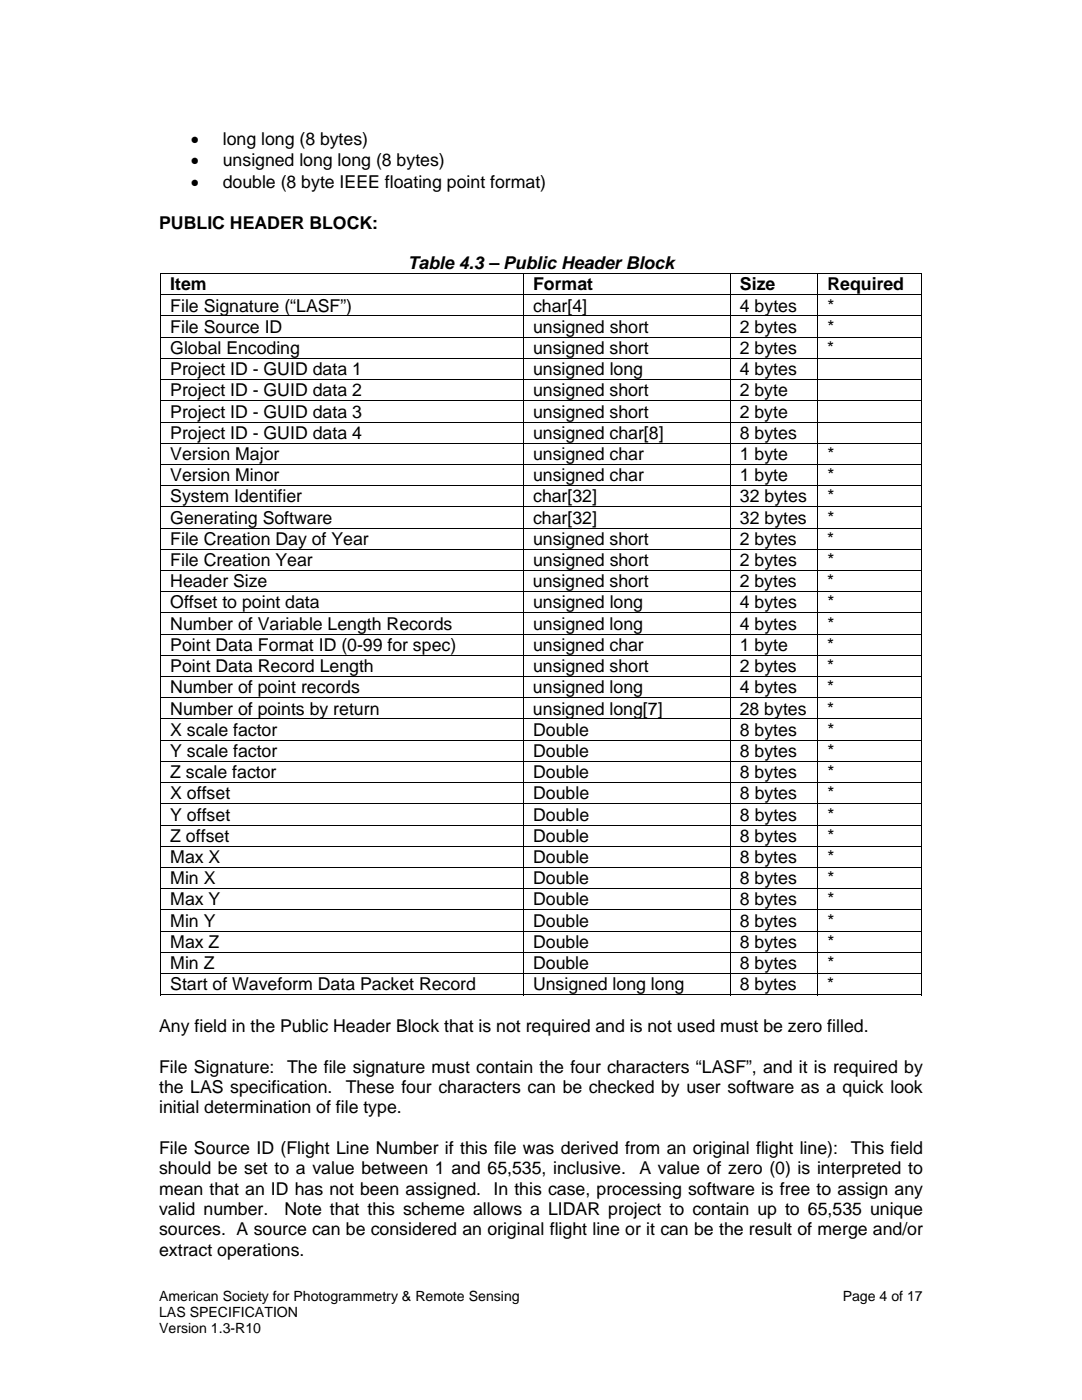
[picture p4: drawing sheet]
<svg xmlns="http://www.w3.org/2000/svg" width="216mm" height="279mm" viewBox="0 0 216 279" stroke-linecap="round" stroke-linejoin="round" font-family="sans-serif">
<defs><g id="words">
<g font-size="3.5">
<text x="38.1" y="28.9">•</text>
<text x="44.5" y="28.9">long long (8 bytes)</text>
<text x="38.1" y="33.2">•</text>
<text x="44.5" y="33.2">unsigned long long (8 bytes)</text>
<text x="38.1" y="37.5">•</text>
<text x="44.5" y="37.5">double (8 byte IEEE floating point format)</text>
<text x="31.7" y="45.6">PUBLIC HEADER BLOCK:</text>
<text x="81.4" y="53.8">Table 4.3 – Public Header Block</text>
<text x="34" y="58">Item</text>
<text x="106.4" y="58">Format</text>
<text x="147.6" y="58">Size</text>
<text x="165.1" y="58">Required</text>
<text x="34" y="62.2">File Signature (“LASF”)</text>
<text x="106.4" y="62.2">char[4]</text>
<text x="147.6" y="62.2">4 bytes</text>
<text x="165.1" y="62.2">*</text>
<text x="34" y="66.4">File Source ID</text>
<text x="34" y="70.6">Global Encoding</text>
<text x="106.4" y="70.6">unsigned short</text>
<text x="106.4" y="66.4">unsigned short</text>
<text x="147.6" y="70.6">2 bytes</text>
<text x="147.6" y="66.4">2 bytes</text>
<text x="165.1" y="70.6">*</text>
<text x="165.1" y="66.4">*</text>
<text x="34" y="74.9">Project ID - GUID data 1</text>
<text x="106.4" y="74.9">unsigned long</text>
<text x="147.6" y="74.9">4 bytes</text>
<text x="34" y="79.1">Project ID - GUID data 2</text>
<text x="34" y="83.3">Project ID - GUID data 3</text>
<text x="106.4" y="79.1">unsigned short</text>
<text x="106.4" y="83.3">unsigned short</text>
<text x="147.6" y="79.1">2 byte</text>
<text x="147.6" y="83.3">2 byte</text>
<text x="34" y="87.6">Project ID - GUID data 4</text>
<text x="106.4" y="87.6">unsigned char[8]</text>
<text x="147.6" y="87.6">8 bytes</text>
<text x="34" y="91.8">Version Major</text>
<text x="106.4" y="91.8">unsigned char</text>
<text x="147.6" y="91.8">1 byte</text>
<text x="165.1" y="91.8">*</text>
<text x="34" y="96">Version Minor</text>
<text x="34" y="100.3">System Identifier</text>
<text x="106.4" y="96">unsigned char</text>
<text x="106.4" y="100.3">char[32]</text>
<text x="147.6" y="96">1 byte</text>
<text x="147.7" y="100.3">32 bytes</text>
<text x="165.1" y="96">*</text>
<text x="165.1" y="100.3">*</text>
<text x="34" y="104.5">Generating Software</text>
<text x="106.4" y="104.5">char[32]</text>
<text x="147.6" y="104.5">32 bytes</text>
<text x="165.1" y="104.5">*</text>
<text x="34" y="108.7">File Creation Day of Year</text>
<text x="34" y="113">File Creation Year</text>
<text x="106.4" y="108.7">unsigned short</text>
<text x="106.4" y="113">unsigned short</text>
<text x="147.6" y="108.7">2 bytes</text>
<text x="147.6" y="113">2 bytes</text>
<text x="165.1" y="108.7">*</text>
<text x="165.1" y="113">*</text>
<text x="34" y="117.2">Header Size</text>
<text x="106.3" y="117.2">unsigned short</text>
<text x="147.6" y="117.2">2 bytes</text>
<text x="165.1" y="117.2">*</text>
<text x="34" y="121.4">Offset to point data</text>
<text x="34" y="125.7">Number of Variable Length Records</text>
<text x="106.4" y="125.7">unsigned long</text>
<text x="106.4" y="121.4">unsigned long</text>
<text x="147.6" y="125.7">4 bytes</text>
<text x="147.6" y="121.4">4 bytes</text>
<text x="165.1" y="121.4">*</text>
<text x="165.1" y="125.7">*</text>
<text x="34" y="129.9">Point Data Format ID (0-99 for spec)</text>
<text x="106.4" y="129.9">unsigned char</text>
<text x="147.6" y="129.9">1 byte</text>
<text x="165.1" y="129.9">*</text>
<text x="34" y="134.1">Point Data Record Length</text>
<text x="106.4" y="134.1">unsigned short</text>
<text x="147.6" y="134.1">2 bytes</text>
<text x="165.1" y="134.1">*</text>
<text x="34" y="138.4">Number of point records</text>
<text x="34" y="142.6">Number of points by return</text>
<text x="106.3" y="138.4">unsigned long</text>
<text x="106.3" y="142.6">unsigned long[7]</text>
<text x="147.6" y="142.6">28 bytes</text>
<text x="147.6" y="138.4">4 bytes</text>
<text x="165.1" y="142.6">*</text>
<text x="165.1" y="138.4">*</text>
<text x="34" y="146.8">X scale factor</text>
<text x="106.4" y="146.8">Double</text>
<text x="147.6" y="146.8">8 bytes</text>
<text x="165.1" y="146.8">*</text>
<text x="34" y="151.1">Y scale factor</text>
<text x="34" y="155.3">Z scale factor</text>
<text x="106.4" y="151.1">Double</text>
<text x="106.4" y="155.3">Double</text>
<text x="147.6" y="151.1">8 bytes</text>
<text x="147.6" y="155.3">8 bytes</text>
<text x="165.1" y="151.1">*</text>
<text x="165.1" y="155.3">*</text>
<text x="34" y="159.5">X offset</text>
<text x="106.4" y="159.5">Double</text>
<text x="147.6" y="159.5">8 bytes</text>
<text x="165.1" y="159.5">*</text>
<text x="34" y="163.8">Y offset</text>
<text x="34" y="168">Z offset</text>
<text x="106.4" y="168">Double</text>
<text x="106.4" y="163.8">Double</text>
<text x="147.6" y="168">8 bytes</text>
<text x="147.6" y="163.8">8 bytes</text>
<text x="165.1" y="163.8">*</text>
<text x="165.1" y="168">*</text>
<text x="34" y="172.2">Max X</text>
<text x="106.4" y="172.2">Double</text>
<text x="147.6" y="172.2">8 bytes</text>
<text x="165.1" y="172.2">*</text>
<text x="34" y="176.5">Min X</text>
<text x="106.4" y="176.5">Double</text>
<text x="147.6" y="176.5">8 bytes</text>
<text x="165.1" y="176.5">*</text>
<text x="34" y="180.7">Max Y</text>
<text x="34" y="184.9">Min Y</text>
<text x="106.4" y="184.9">Double</text>
<text x="106.4" y="180.7">Double</text>
<text x="147.6" y="184.9">8 bytes</text>
<text x="147.6" y="180.7">8 bytes</text>
<text x="165.1" y="180.7">*</text>
<text x="165.1" y="184.9">*</text>
<text x="34" y="189.2">Max Z</text>
<text x="106.4" y="189.2">Double</text>
<text x="147.6" y="189.2">8 bytes</text>
<text x="165.1" y="189.2">*</text>
<text x="34" y="193.4">Min Z</text>
<text x="34" y="197.6">Start of Waveform Data Packet Record</text>
<text x="106.4" y="193.4">Double</text>
<text x="106.4" y="197.6">Unsigned long long</text>
<text x="147.6" y="197.6">8 bytes</text>
<text x="147.6" y="193.4">8 bytes</text>
<text x="165.1" y="197.6">*</text>
<text x="165.1" y="193.4">*</text>
<text x="31.7" y="205.9">Any field in the Public Header Block that is not required and is not used must be zero filled.</text>
<text x="31.7" y="214">File Signature:</text>
<text x="57.3" y="214">The file signature must contain the four characters “LASF”, and it is required by</text>
<text x="31.7" y="218.1">the LAS specification.</text>
<text x="69" y="218.1">These four characters can be checked by user software as a quick look</text>
<text x="31.7" y="222.1">initial determination of file type.</text>
<text x="31.7" y="230.3">File Source ID (Flight Line Number if this file was derived from an original flight line):</text>
<text x="169.8" y="230.3">This field</text>
<text x="31.7" y="234.3">should be set to a value between 1 and 65,535, inclusive.</text>
<text x="31.7" y="238.4">mean that an ID has not been assigned. In this case, processing software is free to assign any</text>
<text x="127.6" y="234.3">A value of zero (0) is interpreted to</text>
<text x="31.7" y="242.5">valid number.</text>
<text x="56.8" y="242.5">Note that this scheme allows a LIDAR project to contain up to 65,535 unique</text>
<text x="31.7" y="246.5">sources. A source can be considered an original flight line or it can be the result of merge and/or</text>
<text x="31.7" y="250.6">extract operations.</text>
</g>
<g font-size="2.8">
<text x="31.7" y="259.6">American Society for Photogrammetry &amp; Remote Sensing</text>
<text x="31.7" y="262.8">LAS SPECIFICATION</text>
<text x="168.1" y="259.6">Page 4 of 17</text>
<text x="31.7" y="266.1">Version 1.3-R10</text>
</g>
</g></defs>
<path d="M32 54.5h.2v.2h-.2zM183.7 54.5h.2v.2h-.2zM183.7 198.4h.2v.2h-.2z" fill="#000"/>
<g fill="none" stroke="#000" stroke-width=".2">
<path d="M32 54.6h151.9M32 58.8h151.9M32.1 54.7v4M32.1 58.9v4.1M104.5 54.7v4M104.5 58.9v4.1M145.7 54.7v4M145.7 58.9v4.1M163.2 54.7v4M163.2 58.9v4.1M183.8 54.7v4M183.8 58.9v4.1"/>
<path d="M32 63.1h151.9M32 67.3h151.9M32 71.5h151.9M32 75.8h151.9M32 80h151.9M32.1 63.1v4.1M32.1 67.4v4M32.1 71.6v4.1M32.1 75.8v4.1M104.5 63.1v4.1M104.5 67.4v4M104.5 71.6v4.1"/>
<path d="M104.5 75.8v4.1M145.7 63.1v4.1M145.7 67.4v4M145.7 71.6v4.1M145.7 75.8v4.1M163.2 63.1v4.1M163.2 67.4v4M163.2 71.6v4.1M163.2 75.8v4.1M183.8 63.1v4.1M183.8 67.4v4M183.8 71.6v4.1"/>
<path d="M183.8 75.8v4.1M32 84.2h151.9M32 88.5h151.9M32 92.7h151.9M32 96.9h151.9M32.1 80.1v4M32.1 84.3v4.1M32.1 88.5v4.1M32.1 92.8v4M32.1 97v4.1M104.5 80.1v4M104.5 84.3v4.1"/>
<path d="M104.5 88.5v4.1M104.5 92.8v4M104.5 97v4.1M145.7 80.1v4M145.7 84.3v4.1M145.7 88.5v4.1M145.7 92.8v4M145.7 97v4.1M163.2 80.1v4M163.2 84.3v4.1M163.2 88.5v4.1M163.2 92.8v4"/>
<path d="M163.2 97v4.1M183.8 80.1v4M183.8 84.3v4.1M183.8 88.5v4.1M183.8 92.8v4M183.8 97v4.1M32 101.2h151.9M32 105.4h151.9M32 109.6h151.9M32 113.9h151.9M32 118.1h151.9M32.1 101.2v4.1"/>
<path d="M32.1 105.5v4M32.1 109.7v4.1M32.1 113.9v4.1M32.1 118.2v4M104.5 101.2v4.1M104.5 105.5v4M104.5 109.7v4.1M104.5 113.9v4.1M104.5 118.2v4M145.7 101.2v4.1M145.7 105.5v4M145.7 109.7v4.1"/>
<path d="M145.7 113.9v4.1M145.7 118.2v4M163.2 101.2v4.1M163.2 105.5v4M163.2 109.7v4.1M163.2 113.9v4.1M163.2 118.2v4M183.8 101.2v4.1M183.8 105.5v4M183.8 109.7v4.1M183.8 113.9v4.1M183.8 118.2v4"/>
<path d="M32 122.3h151.9M32 126.6h151.9M32 130.8h151.9M32 135h151.9M32 139.3h151.9M32.1 122.4v4.1M32.1 126.6v4.1M32.1 130.9v4M32.1 135.1v4.1M32.1 139.3v4.1M104.5 122.4v4.1M104.5 126.6v4.1"/>
<path d="M104.5 130.9v4M104.5 135.1v4.1M104.5 139.3v4.1M145.7 122.4v4.1M145.7 126.6v4.1M145.7 130.9v4M145.7 135.1v4.1M145.7 139.3v4.1M163.2 122.4v4.1M163.2 126.6v4.1M163.2 130.9v4M163.2 135.1v4.1"/>
<path d="M163.2 139.3v4.1M183.8 122.4v4.1M183.8 126.6v4.1M183.8 130.9v4M183.8 135.1v4.1M183.8 139.3v4.1M32 143.5h151.9M32 147.7h151.9M32 152h151.9M32 156.2h151.9M32.1 143.6v4M32.1 147.8v4.1"/>
<path d="M32.1 152v4.1M32.1 156.3v4M104.5 143.6v4M104.5 147.8v4.1M104.5 152v4.1M104.5 156.3v4M145.7 143.6v4M145.7 147.8v4.1M145.7 152v4.1M145.7 156.3v4M163.2 143.6v4M163.2 147.8v4.1"/>
<path d="M163.2 152v4.1M163.2 156.3v4M183.8 143.6v4M183.8 147.8v4.1M183.8 152v4.1M183.8 156.3v4M32 160.4h151.9M32 164.7h151.9M32 168.9h151.9M32 173.1h151.9M32 177.4h151.9M32.1 160.5v4.1"/>
<path d="M32.1 164.7v4.1M32.1 169v4M32.1 173.2v4.1M32.1 177.4v4.1M104.5 160.5v4.1M104.5 164.7v4.1M104.5 169v4M104.5 173.2v4.1M104.5 177.4v4.1M145.7 160.5v4.1M145.7 164.7v4.1M145.7 169v4"/>
<path d="M145.7 173.2v4.1M145.7 177.4v4.1M163.2 160.5v4.1M163.2 164.7v4.1M163.2 169v4M163.2 173.2v4.1M163.2 177.4v4.1M183.8 160.5v4.1M183.8 164.7v4.1M183.8 169v4M183.8 173.2v4.1M183.8 177.4v4.1"/>
<path d="M32 181.6h151.9M32 185.8h151.9M32 190.1h151.9M32 194.3h151.9M32 198.5h72.4M32.1 181.7v4M32.1 185.9v4.1M32.1 190.1v4.1M32.1 194.4v4.2M104.5 181.7v4M104.5 185.9v4.1M104.5 190.1v4.1"/>
<path d="M104.5 194.4v4.2M104.5 198.5h41.1M145.7 181.7v4M145.7 185.9v4.1M145.7 190.1v4.1M145.7 194.4v4.2M145.8 198.5h17.3M163.2 181.7v4M163.2 185.9v4.1M163.2 190.1v4.1M163.2 194.4v4.2M163.3 198.5h20.4"/>
<path d="M183.8 181.7v4M183.8 185.9v4.1M183.8 190.1v4.1M183.8 194.4v4.2"/>
</g>
<use href="#words"/>
</svg>
